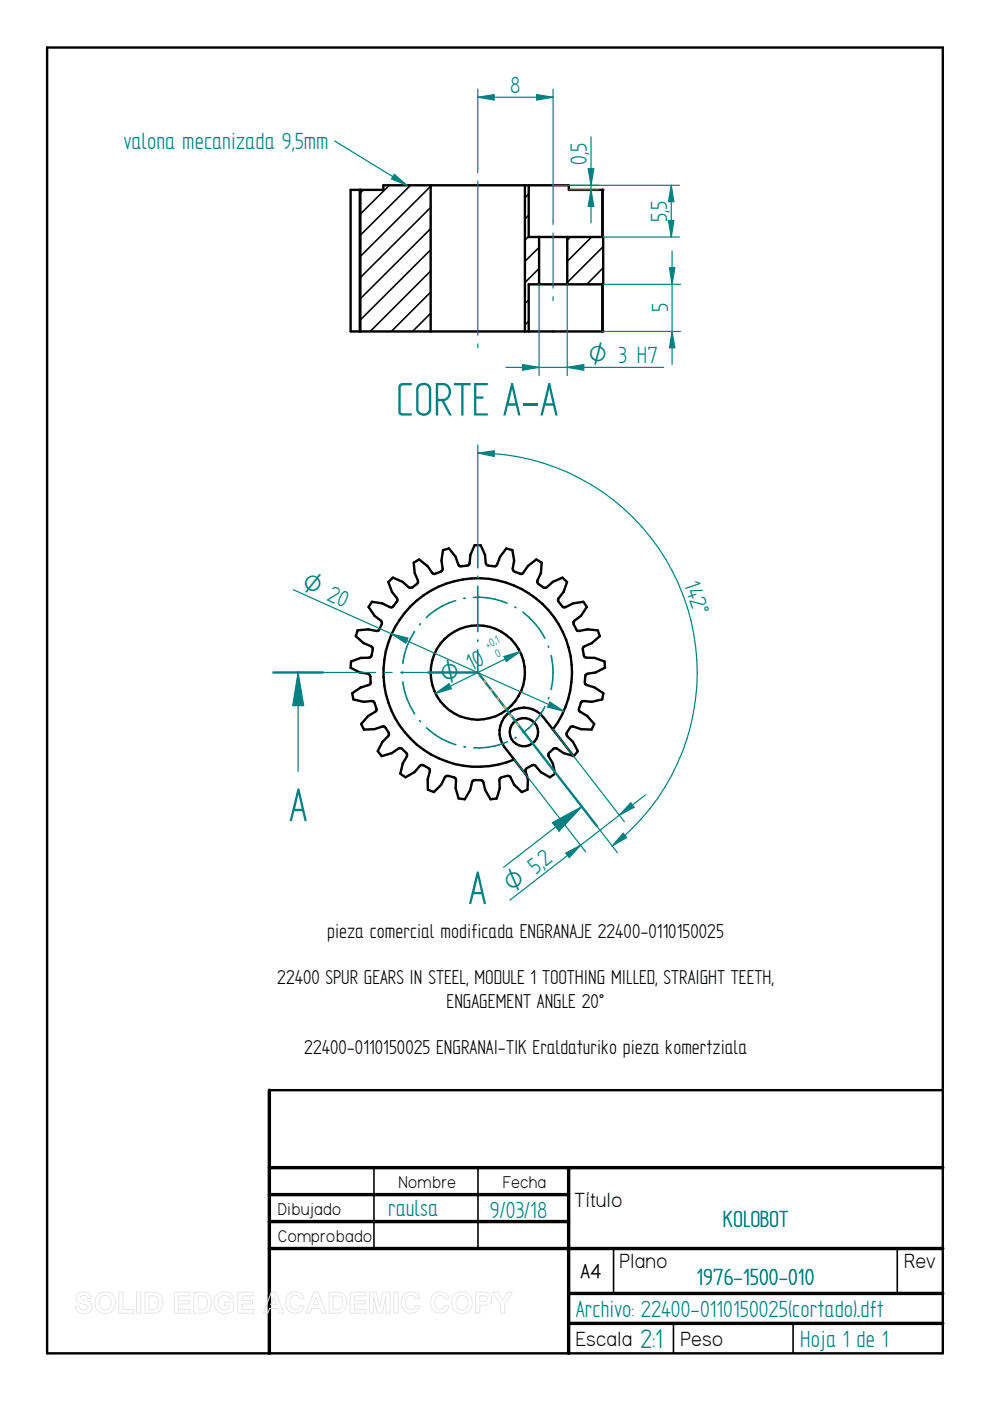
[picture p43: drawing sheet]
<svg xmlns="http://www.w3.org/2000/svg" width="210mm" height="297mm" viewBox="0 0 210 297" stroke-linecap="round" stroke-linejoin="round" font-family="sans-serif">
<defs><g id="words">
<g font-size="11.2" fill="#008080">
<text x="83.9" y="88.1">CORTE A-A</text>
<text x="61.3" y="174.1">A</text>
<text x="99.3" y="191.7">A</text>
</g>
<text font-size="6.4" fill="#008080" x="135.8" y="285.8">2:1</text>
<g font-size="5.6" fill="#008080">
<text x="108.2" y="19.8">8</text>
<text x="26.2" y="31.6">valona mecanizada 9,5mm</text>
<text x="124.4" y="34.9" transform="rotate(-90 124.4 34.9)">0,5</text>
<text x="141.4" y="47.1" transform="rotate(-90 141.4 47.1)">5,5</text>
<text x="141.6" y="66.3" transform="rotate(-90 141.6 66.3)">5</text>
<text x="145" y="123.9" transform="rotate(71 145 123.9)">142°</text>
<text x="115.7" y="183.9" transform="rotate(-38 115.7 183.9)">2</text>
<text x="82.3" y="257.7">raulsa</text>
<text x="103.8" y="258.2">9/03/18</text>
<text x="153.3" y="260.1">KOLOBOT</text>
<text x="147.7" y="272.5">1976-1500-010</text>
<text x="122.1" y="279.1">Archivo: 22400-0110150025(cortado).dft</text>
<text x="169.7" y="285.5">Hoja 1 de 1</text>
</g>
<g font-size="5.4" fill="#008080">
<text x="124.8" y="77">O 3 H7</text>
<text x="63.7" y="124.8" transform="rotate(24 63.7 124.8)">O 20</text>
<text x="94.5" y="145" transform="rotate(-26 94.5 145)">O 10</text>
<text x="108.6" y="189.4" transform="rotate(-38 108.6 189.4)">O 5,</text>
</g>
<g font-size="4.9">
<text x="121.8" y="255.9">Título</text>
<text x="131.4" y="268.8">Plano</text>
<text x="191.7" y="268.8">Rev</text>
<text x="122.1" y="285.3">Escala</text>
<text x="144.3" y="285.3">Peso</text>
</g>
<g font-size="4.8">
<text x="69.4" y="198.9">pieza comercial modificada ENGRANAJE 22400-0110150025</text>
<text x="58.8" y="208.7">22400 SPUR GEARS IN STEEL, MODULE 1 TOOTHING MILLED, STRAIGHT TEETH,</text>
<text x="94.7" y="213.6">ENGAGEMENT ANGLE 20°</text>
<text x="64.5" y="223.4">22400-0110150025 ENGRANAI-TIK Eraldaturiko pieza komertziala</text>
</g>
<text font-size="4.7" x="123.1" y="271">A4</text>
<g font-size="4.1">
<text x="84.5" y="251.8">Nombre</text>
<text x="106.6" y="251.8">Fecha</text>
<text x="58.9" y="257.6">Dibujado</text>
<text x="58.9" y="263.3">Comprobado</text>
</g>
<g font-size="2.8" fill="#008080">
<text x="103.3" y="137.5" transform="rotate(-26 103.3 137.5)">+0,</text>
<text x="105.5" y="136.4" transform="rotate(-26 105.5 136.4)">1</text>
<text x="105.5" y="139.6" transform="rotate(-26 105.5 139.6)">0</text>
</g>
</g></defs>
<g fill="none" stroke="#000" stroke-width=".51">
<path d="M10 10.1h189.9v276.8h-189.9zM117.2 154.6l4.4 5.7M117.2 154.6l-2-2.5a5.2 5.2 0 0 0-7.3-1 5.2 5.2 0 0 0-.9 7.3l2 2.6M117.2 154.6a20 20 0 0 0-10.1-31.1 20 20 0 0 0-25.8 20.1 20 20 0 0 0 27.7 17.4M109 161l2.7 3.5M121.6 160.3l.9-1-1-2-1.2-1.2-.2-.5a2.41 2.41 0 0 1 1.2-1.6l1.9 .6 2.2 .1 .6-1.2-1.5-1.7-1.7-1.1a2.43 2.43 0 0 1 .5-1.9l.5-.2 1.7 .2 2.2-.5 .2-1.3-1.8-1.2-1.7-.6-.4-.3a2.17 2.17 0 0 1 .3-1.9l2-.4 2-1-.1-1.3-2.1-.8-2-.1a2.18 2.18 0 0 1-.5-1.9l.3-.5 1.6-.6 1.7-1.5-.5-1.3-2.2-.2-1.9 .4a2.33 2.33 0 0 1-1-1.7l.2-.5 1.4-1 1.2-1.9-.7-1.1-2.2 .3-1.5 .8h-.6a2.23 2.23 0 0 1-1.1-1.6l1.2-1.6 .7-2.1-.9-.9-2.1 .9-1.2 1.1-.3 .1-.5-.1-1-.7-.3-.4 .8-1.9 .2-2.2-1.2-.7-1.8 1.4-1.1 1.6a2.49 2.49 0 0 1-1.9-.6l-.2-.5 .3-1.7-.4-2.2-1.2-.3-1.4 1.8-.8 1.8a2.56 2.56 0 0 1-1.9-.1l-.3-.4-.2-1.8-.9-2h-1.3l-.9 2-.2 2a2.15 2.15 0 0 1-2 .5l-.3-.4-.6-1.6-1.4-1.8-1.3 .3-.3 2.2 .3 2a2.35 2.35 0 0 1-1.8 .9l-.5-.3-1-1.4-1.7-1.4-1.2 .7 .2 2.2 .7 1.9a2.07 2.07 0 0 1-1.4 1.2l-.5-.1-1.4-1.1-2-.9-1 .9 .8 2.1 1.1 1.6a2.23 2.23 0 0 1-1.1 1.6h-.5l-1.5-.8-2.2-.3-.8 1.1 1.3 1.9 1.5 1.2a2.22 2.22 0 0 1-.6 1.9l-.5 .1-1.7-.4-2.3 .2-.4 1.3 1.7 1.5 1.8 .8a2.21 2.21 0 0 1-.2 2l-.5 .2-1.7 .1-2.1 .8-.1 1.3 2 1 2 .4a2.17 2.17 0 0 1 .3 1.9l-.5 .3-1.6 .6-1.8 1.2 .2 1.3 2.2 .5 2-.1a2.31 2.31 0 0 1 .7 1.8l-.3 .4-1.4 .9-1.5 1.7 .6 1.2 2.2-.1 1.9-.6a2.09 2.09 0 0 1 1.2 1.6l-.2 .5-1.2 1.2-1 2 .8 1 2.2-.6 1.7-1.1a2.1 2.1 0 0 1 1.5 1.3v.5l-.9 1.5-.5 2.1 1.1 .8 1.9-1.1 1.3-1.5a2.23 2.23 0 0 1 1.9 .8v.5l-.4 1.7v2.2l1.3 .5 1.6-1.5 .9-1.8a2.27 2.27 0 0 1 2 .3l.2 .5-.1 1.7 .6 2.2 1.4 .2 1.1-2 .5-1.9a2.22 2.22 0 0 1 2-.2l.3 .5 .4 1.6 1.1 2 1.3-.2 .7-2.2-.1-1.7 .2-.5a2.29 2.29 0 0 1 2-.3l.9 1.8 1.6 1.5 1.2-.5 .1-2.2-.2-.7M121.6 160.3l-2.1-.6-1.7-1.1a2.1 2.1 0 0 0-1.5 1.3v.5l.9 1.5 .5 2.1-1.1 .8-1.9-1.1-1.4-1.5a2.23 2.23 0 0 0-1.8 .8l-.1 .5 .3 1M57.1 231.1h142.8"/>
<circle cx="101.3" cy="142.6" r="10"/>
<circle cx="111.1" cy="155.2" r="2.99"/>
</g>
<path d="M57.1 231.1v55.8M57.1 247.6h142.8M57.1 253.3h63.5M57.1 259h63.5M120.6 247.6v39.3M57.1 264.7h142.8M120.6 274.2h79.3M120.6 280.6h79.3" fill="none" stroke="#000" stroke-width=".72"/>
<path d="M79.3 247.6v17.1M101.3 247.6v17.1M130.1 264.8v9.4M190.2 264.8v9.4M142.8 280.6v6.3M168.1 280.6v6.3" fill="none" stroke="#000" stroke-width=".34"/>
<path d="M63.2 142.6h5.3M90.8 142.6h10.5l22.1 28.4" fill="none" stroke="#008080" stroke-width=".51"/>
<path d="M63.2 142.6h16.4M81.4 142.6h1.7M84.9 142.6h16.4M123.4 171l-16.6 12.9" fill="none" stroke="#008080" stroke-width=".25"/>
<path d="M117.1 174.4l6.3-3.4-4.9 5.2z" fill="#008080"/>
<path d="M63.2 142.6v21M117.1 174.4l6.3-3.4-4.9 5.2z" fill="none" stroke="#008080" stroke-width=".25"/>
<path d="M63.2 142.6l1.2 7h-2.3z" fill="#008080"/>
<path d="M101.3 35.8v.8M101.3 38.4v32.7M117.3 39.3h26.8M142.3 39.3l.6 3.5h-1.2zM127.9 50.2h16.2M101.3 72.9v.8M63.2 142.6l1.2 7h-2.3z" fill="none" stroke="#008080" stroke-width=".25"/>
<path d="M58 142.6h5.2M123.4 171l3.2 4.2" fill="none" stroke="#008080" stroke-width=".51"/>
<g fill="none" stroke="#000" stroke-width=".34">
<path d="M82.5 39.3l-6.1 6.1M87 39.3l-10.6 10.6M91.3 39.5l-14.9 14.9M77 40.3l-.6 .6M91.3 44l-14.9 14.8M91.3 48.5l-14.9 14.8M91.3 53l-14.9 14.8M91.3 57.4l-12.8 12.9M112.1 41.1l-.8 .9M112.1 45.6l-.8 .8M112.1 50.1l-.8 .8M114.3 52.5l-3 2.9"/>
<path d="M114.3 56.9l-3 3M120.9 50.2l-.6 .7M125.4 50.2l-5.1 5.2M127.9 52.3l-7.6 7.6M127.9 56.8l-3.5 3.5M91.3 66.4l-3.8 3.9M91.3 61.9l-8.3 8.4M112.1 68.1l-.8 .8M112.1 63.6l-.8 .8"/>
</g>
<path d="M91.3 39.3v31M111.3 39.3v31M112.1 39.3v10.9h15.8v10.1h-15.8v10M76.3 40.3v30M76.4 40.3v30M114.3 50.2v10.1M120.3 50.2v10.1M127.7 50.2v-9.9h-7.1v-1h-39.3v1h-7v30h53.4v-10" fill="none" stroke="#000" stroke-width=".51"/>
<g fill="#000">
<circle cx="127.7" cy="40.3" r=".25"/>
<circle cx="127.8" cy="70.3" r=".25"/>
</g>
<path d="M101.3 142.6l.2 .2M102.7 144.4l.2 .3M104.1 146.2l.2 .2M105.5 148l.2 .3M106.9 149.8l.2 .3M108.3 151.6l.2 .2M109.7 153.4l.2 .3" fill="none" stroke="#ff8000" stroke-width=".51"/>
<path d="M142.3 39.3l.6 3.5h-1.2z" fill="#008080"/>
<path d="M141.7 46.8h1.2l-.6 3.4z" fill="none" stroke="#008080" stroke-width=".25"/>
<path d="M141.7 46.8h1.2l-.6 3.4z" fill="#008080"/>
<path d="M142.3 39.3v10.9M127.7 70.3h16.6M127.9 60.3h16.4M142.5 70.3l.6 3.4h-1.2z" fill="none" stroke="#008080" stroke-width=".25"/>
<path d="M142.5 70.3l.6 3.4h-1.2z" fill="#008080"/>
<path d="M141.9 56.8h1.2l-.6 3.5z" fill="none" stroke="#008080" stroke-width=".25"/>
<path d="M141.9 56.8h1.2l-.6 3.5z" fill="#008080"/>
<path d="M71 29.9l15.3 9.4M142.5 53.3v24" fill="none" stroke="#008080" stroke-width=".25"/>
<path d="M83.6 37l2.7 2.3-3.3-1.4z" fill="#008080"/>
<path d="M83.6 37l2.7 2.3-3.3-1.4zM117.3 46.8v.8M117.3 49.4v11.7M117.3 62.9v.9M110.2 138.2l-17.9 8.8M92.3 147l2.9-2.1 .5 1.1z" fill="none" stroke="#008080" stroke-width=".25"/>
<path d="M92.3 147l2.9-2.1 .5 1.1z" fill="#008080"/>
<path d="M106.8 139.2l3.4-1-2.8 2.1z" fill="none" stroke="#008080" stroke-width=".25"/>
<path d="M106.8 139.2l3.4-1-2.8 2.1z" fill="#008080"/>
<path d="M110.8 77.3l3.5 .6-3.5 .6zM114.3 60.3v19.3M120.3 60.3v19.3" fill="none" stroke="#008080" stroke-width=".25"/>
<path d="M110.8 77.3l3.5 .6-3.5 .6z" fill="#008080"/>
<path d="M120.3 77.9l3.5-.6v1.2z" fill="none" stroke="#008080" stroke-width=".25"/>
<path d="M120.3 77.9l3.5-.6v1.2z" fill="#008080"/>
<path d="M107.3 77.9h33.4M117.2 154.6l15.2 19.6M109 161l15.2 19.6M133.7 170.2l.8 1-3.2 1.6z" fill="none" stroke="#008080" stroke-width=".25"/>
<path d="M133.7 170.2l.8 1-3.2 1.6z" fill="#008080"/>
<path d="M120 180.9l3.1-1.7-2.4 2.6z" fill="none" stroke="#008080" stroke-width=".25"/>
<path d="M120 180.9l3.1-1.7-2.4 2.6z" fill="#008080"/>
<path d="M120.6 39.3h6.4M124.7 35.8h1.2l-.6 3.5zM120.6 40.3h6.4M136.9 168.5l-28.8 22.3" fill="none" stroke="#008080" stroke-width=".25"/>
<path d="M124.7 35.8h1.2l-.6 3.5z" fill="#008080"/>
<path d="M125.3 40.3l.6 3.5h-1.2z" fill="none" stroke="#008080" stroke-width=".25"/>
<path d="M125.3 40.3l.6 3.5h-1.2z" fill="#008080"/>
<path d="M125.3 29v18.3" fill="none" stroke="#008080" stroke-width=".25"/>
<path d="M98.4 158.3l.3 .1M107.6 157.3a15.1 15.1 0 0 1-7.1 1.2M109.4 156.3l-.2 .2M115.5 149.8a14.9 14.9 0 0 1-4.6 5.6M116.4 147.9l-.2 .3M117.3 142.6l-.1 1.6-.4 2" fill="none" stroke="#008080" stroke-width=".34"/>
<circle cx="98.4" cy="158.3" r=".17" fill="#008080"/>
<g fill="none" stroke="#008080" stroke-width=".34">
<path d="M87.9 133.9a15.1 15.1 0 0 0-2.5 6.8M89.2 132.2l-.3 .3M96.6 127.3a14.9 14.9 0 0 0-6.2 3.6M98.6 126.8l-.3 .1M100.4 126.7a15.4 15.4 0 0 1 7.1 1.2M109.1 128.7l.3 .1M110.9 129.8a16.2 16.2 0 0 1 4.6 5.5M116.2 137l.1 .2M116.8 139l.5 3.6M85.3 142.5v.3M85.4 144.6a15.6 15.6 0 0 0 2.5 6.7M88.9 152.8l.3 .2"/>
<path d="M90.4 154.3a15.5 15.5 0 0 0 6.2 3.6"/>
</g>
<path d="M101.3 18.9v16.9M117.3 18.9v27.9M101.3 20.6l3.5-.5v1.1z" fill="none" stroke="#008080" stroke-width=".25"/>
<path d="M101.3 20.6l3.5-.5v1.1z" fill="#008080"/>
<path d="M113.8 20.1l3.5 .5-3.5 .6z" fill="none" stroke="#008080" stroke-width=".25"/>
<path d="M113.8 20.1l3.5 .5-3.5 .6z" fill="#008080"/>
<path d="M101.3 20.6h16M101.3 94.3v21.3M111.1 155.2l19.8 25.6M132.1 176.7l.8 .9-3.1 1.8z" fill="none" stroke="#008080" stroke-width=".25"/>
<path d="M101.3 115.6v4.8M101.3 122.2v.3M101.3 124.3v9.6M101.3 135.7v.3M101.3 137.8v4.8" fill="none" stroke="#008080" stroke-width=".34"/>
<path d="M132.1 176.7l.8 .9-3.1 1.8z" fill="#008080"/>
<path d="M101.3 96.1l3.5-.5v1.2z" fill="none" stroke="#008080" stroke-width=".25"/>
<path d="M101.3 96.1l3.5-.5v1.2z" fill="#008080"/>
<path d="M101.3 96.1a46.5 46.5 0 0 1 44 31.4 46.5 46.5 0 0 1-15.5 51.9M62.2 125.1l57.3 25.7M116.6 148.8l2.9 2-3.4-.9z" fill="none" stroke="#008080" stroke-width=".25"/>
<path d="M116.6 148.8l2.9 2-3.4-.9z" fill="#008080"/>
<path d="M83.1 134.4l3.4 .9-.5 1.1z" fill="none" stroke="#008080" stroke-width=".25"/>
<path d="M83.1 134.4l3.4 .9-.5 1.1z" fill="#008080"/>
<g fill="none" stroke="#e6e6e6" stroke-width=".21">
<path d="M16.4 274.3a1.87 1.87 0 0 1 2.9 .6l.1 .4h-.9a.82 .82 0 0 0-.6-.7 .82 .82 0 0 0-.9 .5l.3 .3a2.86 2.86 0 0 1 2.2 1.2 1.44 1.44 0 0 1-1.7 1.9 1.61 1.61 0 0 1-1.8-1.5l.8-.1a.92 .92 0 0 0 .9 .8 .92 .92 0 0 0 .9-.7l-.4-.4a2.27 2.27 0 0 1-2-1.2v-.7zM20.7 274.4a2.26 2.26 0 0 1 2.9-.1 2.26 2.26 0 0 1 .8 2.7 2.2 2.2 0 0 1-2.8 1.4 2.2 2.2 0 0 1-1.4-2.8zM21.4 275a1.35 1.35 0 0 1 1.7-.1 1.35 1.35 0 0 1 .5 1.6 1.28 1.28 0 0 1-1.5 1.2 1.28 1.28 0 0 1-1.1-1.5l.1-.7zM25.2 274h.9v3.7h2.3v.7h-3.2zM29 274h.8v4.4h-.8zM30.7 274h1.7a2.01 2.01 0 0 1 2.1 2.6 1.85 1.85 0 0 1-2.1 1.8h-1.7zM31.6 274.7a1.68 1.68 0 0 1 1.8 .5 1.75 1.75 0 0 1-.5 2.4l-1.3 .1zM37 274h3.3v.7h-2.5v1h2.3v.8h-2.3v1.2h2.5v.7h-3.3zM41.1 274h1.7a2.01 2.01 0 0 1 2 2.6 1.85 1.85 0 0 1-2 1.8h-1.7zM42 274.7a1.68 1.68 0 0 1 1.8 .5 1.75 1.75 0 0 1-.6 2.4l-1.2 .1zM46 274.4a2.13 2.13 0 0 1 3.5 .9l-.9 .1a1.22 1.22 0 0 0-1.5-.7 1.22 1.22 0 0 0-.8 1.4 1.4 1.4 0 0 0 .7 1.5 1.4 1.4 0 0 0 1.6-.2v-.6h-1v-.7h1.9v1.7a2.42 2.42 0 0 1-3.1 .4 2.42 2.42 0 0 1-.9-3zM50.4 274h3.3v.7h-2.4v1h2.3v.8h-2.3v1.2h2.5v.7h-3.4z"/>
<path d="M57.5 274h1l1.7 4.4h-1l-.4-1h-1.7l-.3 1h-1zM58 275.1l.6 1.5h-1.2zM61.1 274.5a1.96 1.96 0 0 1 3.4 .8l-.9 .1a1.13 1.13 0 0 0-1.4-.7 1.13 1.13 0 0 0-.7 1.4 1.15 1.15 0 0 0 .7 1.5 1.15 1.15 0 0 0 1.5-.9l.8 .3a2.05 2.05 0 0 1-2.6 1.3 2.05 2.05 0 0 1-1.3-2.5l.2-.8zM66.5 274h.9l1.8 4.4h-1l-.4-1h-1.7l-.4 1h-.9zM67 275.1l.6 1.5h-1.2zM69.8 274h1.6a2.01 2.01 0 0 1 2.1 2.6 1.85 1.85 0 0 1-2 1.8h-1.7zM70.7 274.7a1.68 1.68 0 0 1 1.8 .5 1.75 1.75 0 0 1-.6 2.4l-1.2 .1zM74.3 274h3.3v.7h-2.5v1h2.3v.8h-2.3v1.2h2.5v.7h-3.3zM78.4 274h1.4l.7 3 .7-3h1.5v4.4h-.8l-.1-3.5-.8 3.5h-1l-.8-3.5v3.5h-.8zM83.5 274h.9v4.4h-.9zM85.6 274.5a1.96 1.96 0 0 1 3.4 .8l-.9 .1a1.13 1.13 0 0 0-1.4-.7 1.13 1.13 0 0 0-.7 1.4 1.15 1.15 0 0 0 .7 1.5 1.15 1.15 0 0 0 1.5-.9l.8 .3a2.05 2.05 0 0 1-2.5 1.3 2.05 2.05 0 0 1-1.4-2.5l.2-.8zM91.9 274.5a1.96 1.96 0 0 1 3.3 .8l-.8 .1a1.13 1.13 0 0 0-1.4-.7 1.13 1.13 0 0 0-.8 1.4 1.15 1.15 0 0 0 .8 1.5 1.15 1.15 0 0 0 1.4-.9l.8 .3a2.05 2.05 0 0 1-2.5 1.3 2.05 2.05 0 0 1-1.4-2.5l.2-.8z"/>
<path d="M96.4 274.4a2.26 2.26 0 0 1 2.8-.1 2.26 2.26 0 0 1 .8 2.7 2.2 2.2 0 0 1-2.8 1.4 2.2 2.2 0 0 1-1.4-2.8zM97 275a1.35 1.35 0 0 1 1.7-.1 1.35 1.35 0 0 1 .5 1.6 1.28 1.28 0 0 1-1.4 1.2 1.28 1.28 0 0 1-1.1-1.5l.1-.7zM100.8 274h1.5a1.45 1.45 0 0 1 1.7 .5 1.45 1.45 0 0 1-.1 1.8 2.66 2.66 0 0 1-2.2 .4v1.7h-.9zM101.7 274.7h.5a.82 .82 0 0 1 1.1 .8l-.3 .4-1.3 .1zM104.5 274h1l1.1 1.8 1-1.8h1l-1.6 2.6v1.8h-.9v-1.9z"/>
</g>
<use href="#words"/>
</svg>
